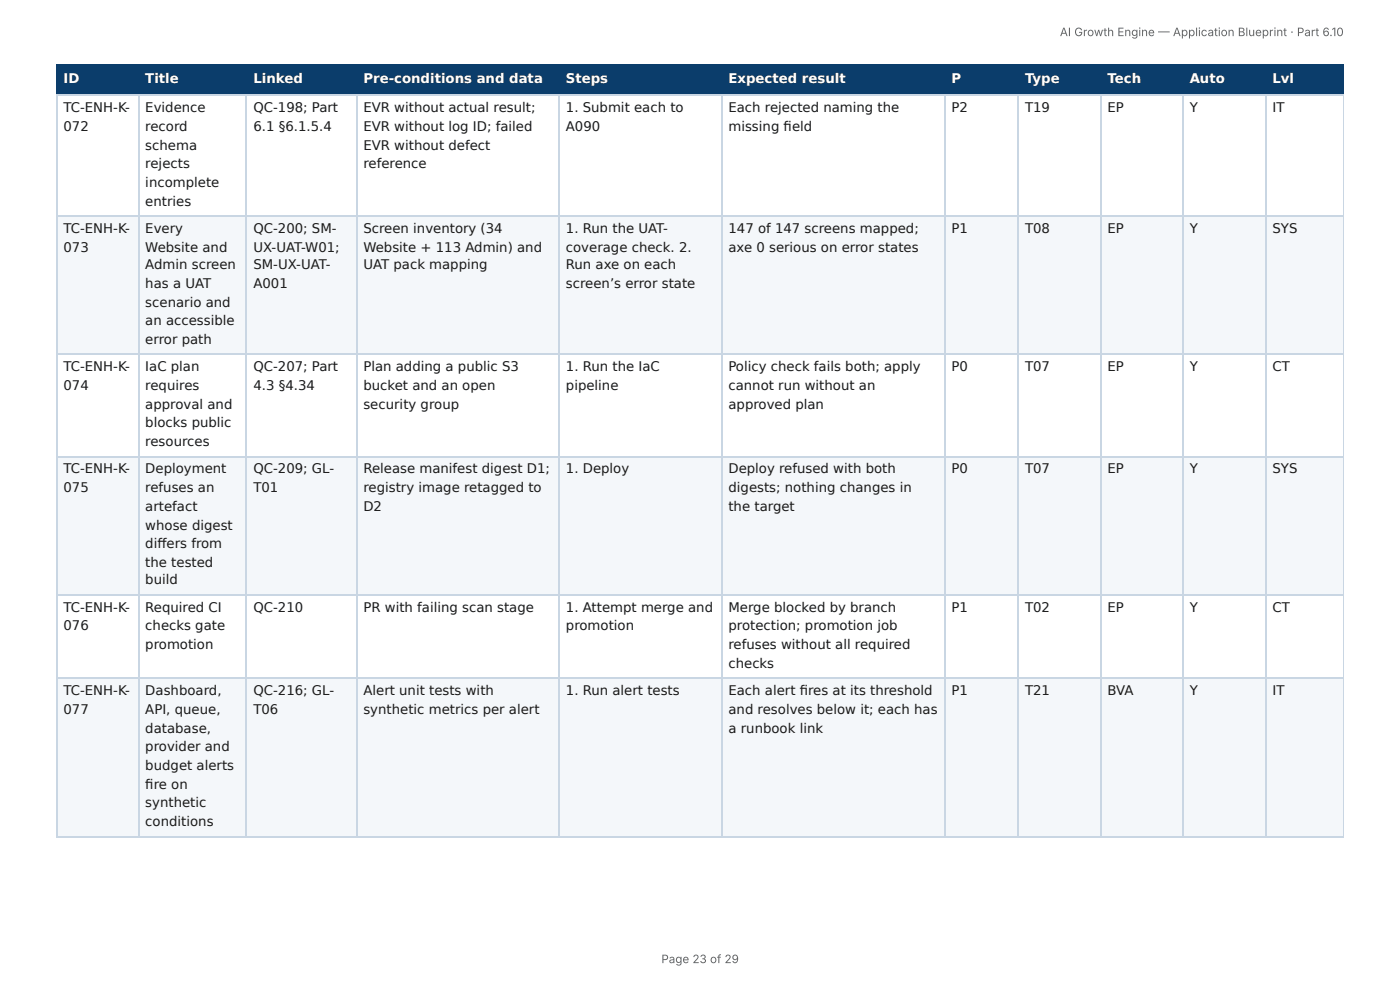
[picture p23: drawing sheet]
<svg xmlns="http://www.w3.org/2000/svg" width="297mm" height="210mm" viewBox="0 0 297 210" stroke-linecap="round" stroke-linejoin="round" font-family="sans-serif">
<defs><g id="words">
<g font-size="2.8" fill="#fff">
<text x="13.5" y="17.7">ID</text>
<text x="30.9" y="17.7">Title</text>
<text x="53.8" y="17.7">Linked</text>
<text x="77.2" y="17.7">Pre-conditions and data</text>
<text x="120.2" y="17.7">Steps</text>
<text x="154.7" y="17.7">Expected result</text>
<text x="202.1" y="17.7">P</text>
<text x="217.7" y="17.7">Type</text>
<text x="235.2" y="17.7">Tech</text>
<text x="252.7" y="17.7">Auto</text>
<text x="270.3" y="17.7">Lvl</text>
</g>
<g font-size="2.8" fill="#1a1a1a">
<text x="13.5" y="23.8">TC-ENH-K-</text>
<text x="30.9" y="23.8">Evidence</text>
<text x="53.8" y="23.8">QC-198; Part</text>
<text x="77.2" y="23.8">EVR without actual result;</text>
<text x="120.2" y="23.8">1. Submit each to</text>
<text x="154.7" y="23.8">Each rejected naming the</text>
<text x="202.1" y="23.8">P2</text>
<text x="217.7" y="23.8">T19</text>
<text x="235.2" y="23.8">EP</text>
<text x="252.7" y="23.8">Y</text>
<text x="270.3" y="23.8">IT</text>
<text x="13.5" y="27.8">072</text>
<text x="30.9" y="27.8">record</text>
<text x="53.8" y="27.8">6.1 §6.1.5.4</text>
<text x="77.2" y="27.8">EVR without log ID; failed</text>
<text x="120.2" y="27.8">A090</text>
<text x="154.7" y="27.8">missing fi eld</text>
<text x="30.9" y="31.8">schema</text>
<text x="30.9" y="35.7">rejects</text>
<text x="77.2" y="31.8">EVR without defect</text>
<text x="77.2" y="35.7">reference</text>
<text x="30.9" y="39.7">incomplete</text>
<text x="30.9" y="43.7">entries</text>
<text x="13.5" y="49.5">TC-ENH-K-</text>
<text x="13.5" y="53.4">073</text>
<text x="30.9" y="49.5">Every</text>
<text x="30.9" y="53.4">Website and</text>
<text x="53.8" y="49.5">QC-200; SM-</text>
<text x="53.8" y="53.4">UX-UAT-W01;</text>
<text x="77.2" y="49.5">Screen inventory (34</text>
<text x="77.2" y="53.4">Website + 113 Admin) and</text>
<text x="120.2" y="49.5">1. Run the UAT-</text>
<text x="120.2" y="53.4">coverage check. 2.</text>
<text x="154.7" y="49.5">147 of 147 screens mapped;</text>
<text x="154.7" y="53.4">axe 0 serious on error states</text>
<text x="202.1" y="49.5">P1</text>
<text x="217.7" y="49.5">T08</text>
<text x="235.2" y="49.5">EP</text>
<text x="252.7" y="49.5">Y</text>
<text x="270.3" y="49.5">SYS</text>
<text x="30.9" y="57.2">Admin screen</text>
<text x="53.8" y="57.2">SM-UX-UAT-</text>
<text x="77.2" y="57.2">UAT pack mapping</text>
<text x="120.2" y="57.2">Run axe on each</text>
<text x="30.9" y="61.1">has a UAT</text>
<text x="30.9" y="65.1">scenario and</text>
<text x="53.8" y="61.1">A001</text>
<text x="120.2" y="61.1">screen’s error state</text>
<text x="30.9" y="69.1">an accessible</text>
<text x="30.9" y="73">error path</text>
<text x="13.5" y="78.8">TC-ENH-K-</text>
<text x="13.5" y="82.8">074</text>
<text x="30.9" y="78.8">IaC plan</text>
<text x="30.9" y="82.8">requires</text>
<text x="53.8" y="78.8">QC-207; Part</text>
<text x="53.8" y="82.8">4.3 §4.34</text>
<text x="77.2" y="78.8">Plan adding a public S3</text>
<text x="77.2" y="82.8">bucket and an open</text>
<text x="120.2" y="78.8">1. Run the IaC</text>
<text x="120.2" y="82.8">pipeline</text>
<text x="154.7" y="78.8">Policy check fails both; apply</text>
<text x="154.7" y="82.8">cannot run without an</text>
<text x="202.1" y="78.8">P0</text>
<text x="217.7" y="78.8">T07</text>
<text x="235.2" y="78.8">EP</text>
<text x="252.7" y="78.8">Y</text>
<text x="270.3" y="78.8">CT</text>
<text x="30.9" y="86.8">approval and</text>
<text x="77.2" y="86.8">security group</text>
<text x="154.7" y="86.8">approved plan</text>
<text x="30.9" y="90.8">blocks public</text>
<text x="30.9" y="94.7">resources</text>
<text x="13.5" y="100.5">TC-ENH-K-</text>
<text x="30.9" y="100.5">Deployment</text>
<text x="53.8" y="100.5">QC-209; GL-</text>
<text x="77.2" y="100.5">Release manifest digest D1;</text>
<text x="120.2" y="100.5">1. Deploy</text>
<text x="154.7" y="100.5">Deploy refused with both</text>
<text x="202.1" y="100.5">P0</text>
<text x="217.7" y="100.5">T07</text>
<text x="235.2" y="100.5">EP</text>
<text x="252.7" y="100.5">Y</text>
<text x="270.3" y="100.5">SYS</text>
<text x="13.5" y="104.5">075</text>
<text x="30.9" y="104.5">refuses an</text>
<text x="53.8" y="104.5">T01</text>
<text x="77.2" y="104.5">registry image retagged to</text>
<text x="154.7" y="104.5">digests; nothing changes in</text>
<text x="30.9" y="108.5">artefact</text>
<text x="30.9" y="112.4">whose digest</text>
<text x="77.2" y="108.5">D2</text>
<text x="154.7" y="108.5">the target</text>
<text x="30.9" y="116.4">diff ers from</text>
<text x="30.9" y="120.4">the tested</text>
<text x="30.9" y="124.1">build</text>
<text x="13.5" y="129.9">TC-ENH-K-</text>
<text x="30.9" y="129.9">Required CI</text>
<text x="53.8" y="129.9">QC-210</text>
<text x="77.2" y="129.9">PR with failing scan stage</text>
<text x="120.2" y="129.9">1. Attempt merge and</text>
<text x="154.7" y="129.9">Merge blocked by branch</text>
<text x="202.1" y="129.9">P1</text>
<text x="217.7" y="129.9">T02</text>
<text x="235.2" y="129.9">EP</text>
<text x="252.7" y="129.9">Y</text>
<text x="270.3" y="129.9">CT</text>
<text x="13.5" y="133.9">076</text>
<text x="30.9" y="133.9">checks gate</text>
<text x="30.9" y="137.8">promotion</text>
<text x="120.2" y="133.9">promotion</text>
<text x="154.7" y="133.9">protection; promotion job</text>
<text x="154.7" y="137.8">refuses without all required</text>
<text x="154.7" y="141.8">checks</text>
<text x="13.5" y="147.6">TC-ENH-K-</text>
<text x="30.9" y="147.6">Dashboard,</text>
<text x="53.8" y="147.6">QC-216; GL-</text>
<text x="77.2" y="147.6">Alert unit tests with</text>
<text x="120.2" y="147.6">1. Run alert tests</text>
<text x="154.7" y="147.6">Each alert fi res at its threshold</text>
<text x="202.1" y="147.6">P1</text>
<text x="217.7" y="147.6">T21</text>
<text x="235.2" y="147.6">BVA</text>
<text x="252.7" y="147.6">Y</text>
<text x="270.3" y="147.6">IT</text>
<text x="13.5" y="151.6">077</text>
<text x="30.9" y="151.6">API, queue,</text>
<text x="30.9" y="155.6">database,</text>
<text x="53.8" y="151.6">T06</text>
<text x="77.2" y="151.6">synthetic metrics per alert</text>
<text x="154.7" y="151.6">and resolves below it; each has</text>
<text x="154.7" y="155.6">a runbook link</text>
<text x="30.9" y="159.5">provider and</text>
<text x="30.9" y="163.5">budget alerts</text>
<text x="30.9" y="167.5">fi re on</text>
<text x="30.9" y="171.5">synthetic</text>
<text x="30.9" y="175.4">conditions</text>
</g>
<g font-size="2.5" fill="#666">
<text x="225.1" y="7.7">AI Growth Engine — Application Blueprint · Part 6.10</text>
<text x="140.5" y="204.5">Page 23 of 29</text>
</g>
</g></defs>
<g fill="#0b3d6b">
<path d="M12.2 14h17.2v6.1h-17.2z"/>
<path d="M29.4 14h23v6.1h-23z"/>
<path d="M52.4 14h23.3v6.1h-23.3z"/>
<path d="M75.7 14h43.1v6.1h-43.1z"/>
<path d="M118.8 14h34.4v6.1h-34.4z"/>
<path d="M153.2 14h47.4v6.1h-47.4z"/>
<path d="M200.6 14h15.6v6.1h-15.6z"/>
<path d="M216.2 14h17.7v6.1h-17.7z"/>
<path d="M233.9 14h17.5v6.1h-17.5z"/>
<path d="M251.4 14h17.4v6.1h-17.4z"/>
<path d="M268.8 14h16.6v6.1h-16.6z"/>
</g>
<g fill="#f4f7fa">
<path d="M12.2 45.8h17.2v29.6h-17.2z"/>
<path d="M29.4 45.8h23v29.6h-23z"/>
<path d="M52.4 45.8h23.3v29.6h-23.3z"/>
<path d="M75.7 45.8h43.1v29.6h-43.1z"/>
<path d="M118.8 45.8h34.4v29.6h-34.4z"/>
<path d="M153.2 45.8h47.4v29.6h-47.4z"/>
<path d="M200.6 45.8h15.6v29.6h-15.6z"/>
<path d="M216.2 45.8h17.7v29.6h-17.7z"/>
<path d="M233.9 45.8h17.5v29.6h-17.5z"/>
<path d="M251.4 45.8h17.4v29.6h-17.4z"/>
<path d="M268.8 45.8h16.6v29.6h-16.6z"/>
<path d="M12.2 96.8h17.2v29.7h-17.2z"/>
<path d="M29.4 96.8h23v29.7h-23z"/>
<path d="M52.4 96.8h23.3v29.7h-23.3z"/>
<path d="M75.7 96.8h43.1v29.7h-43.1z"/>
<path d="M118.8 96.8h34.4v29.7h-34.4z"/>
<path d="M153.2 96.8h47.4v29.7h-47.4z"/>
<path d="M200.6 96.8h15.6v29.7h-15.6z"/>
<path d="M216.2 96.8h17.7v29.7h-17.7z"/>
<path d="M233.9 96.8h17.5v29.7h-17.5z"/>
<path d="M251.4 96.8h17.4v29.7h-17.4z"/>
<path d="M268.8 96.8h16.6v29.7h-16.6z"/>
<path d="M12.2 144.2h17.2v33.3h-17.2z"/>
<path d="M29.4 144.2h23v33.3h-23z"/>
<path d="M52.4 144.2h23.3v33.3h-23.3z"/>
<path d="M75.7 144.2h43.1v33.3h-43.1z"/>
<path d="M118.8 144.2h34.4v33.3h-34.4z"/>
<path d="M153.2 144.2h47.4v33.3h-47.4z"/>
<path d="M200.6 144.2h15.6v33.3h-15.6z"/>
<path d="M216.2 144.2h17.7v33.3h-17.7z"/>
<path d="M233.9 144.2h17.5v33.3h-17.5z"/>
<path d="M251.4 144.2h17.4v33.3h-17.4z"/>
<path d="M268.8 144.2h16.6v33.3h-16.6z"/>
</g>
<g fill="none" stroke="#0b3d6b" stroke-width=".26">
<path d="M11.9 13.9h273.5M12 13.8v6.6M29.5 13.8v6.6M52.3 13.8v6.6M75.8 13.8v6.6M118.7 13.8v6.6M153.3 13.8v6.6M200.7 13.8v6.6M216.3 13.8v6.6M233.8 13.8v6.6M251.2 13.8v6.6M268.9 13.8v6.6"/>
<path d="M11.9 20.2h273.5"/>
</g>
<path d="M285.3 13.8v6.6" fill="none" stroke="#0b3d6b" stroke-width=".21"/>
<g fill="none" stroke="#c9d6e3" stroke-width=".26">
<path d="M11.9 20.2h273.5M12 20.4v157.4M29.5 20.4v157.4M52.3 20.4v157.4M75.8 20.4v157.4M118.7 20.4v157.4M153.3 20.4v157.4M200.7 20.4v157.4M216.3 20.4v157.4M233.8 20.4v157.4M251.2 20.4v157.4M268.9 20.4v157.4"/>
<path d="M11.9 45.9h273.5M11.9 75.3h273.5M11.9 97h273.5M11.9 126.3h273.5M11.9 144.1h273.5M11.9 177.7h273.5"/>
</g>
<path d="M285.3 20.4v157.4" fill="none" stroke="#c9d6e3" stroke-width=".21"/>
<use href="#words"/>
</svg>
